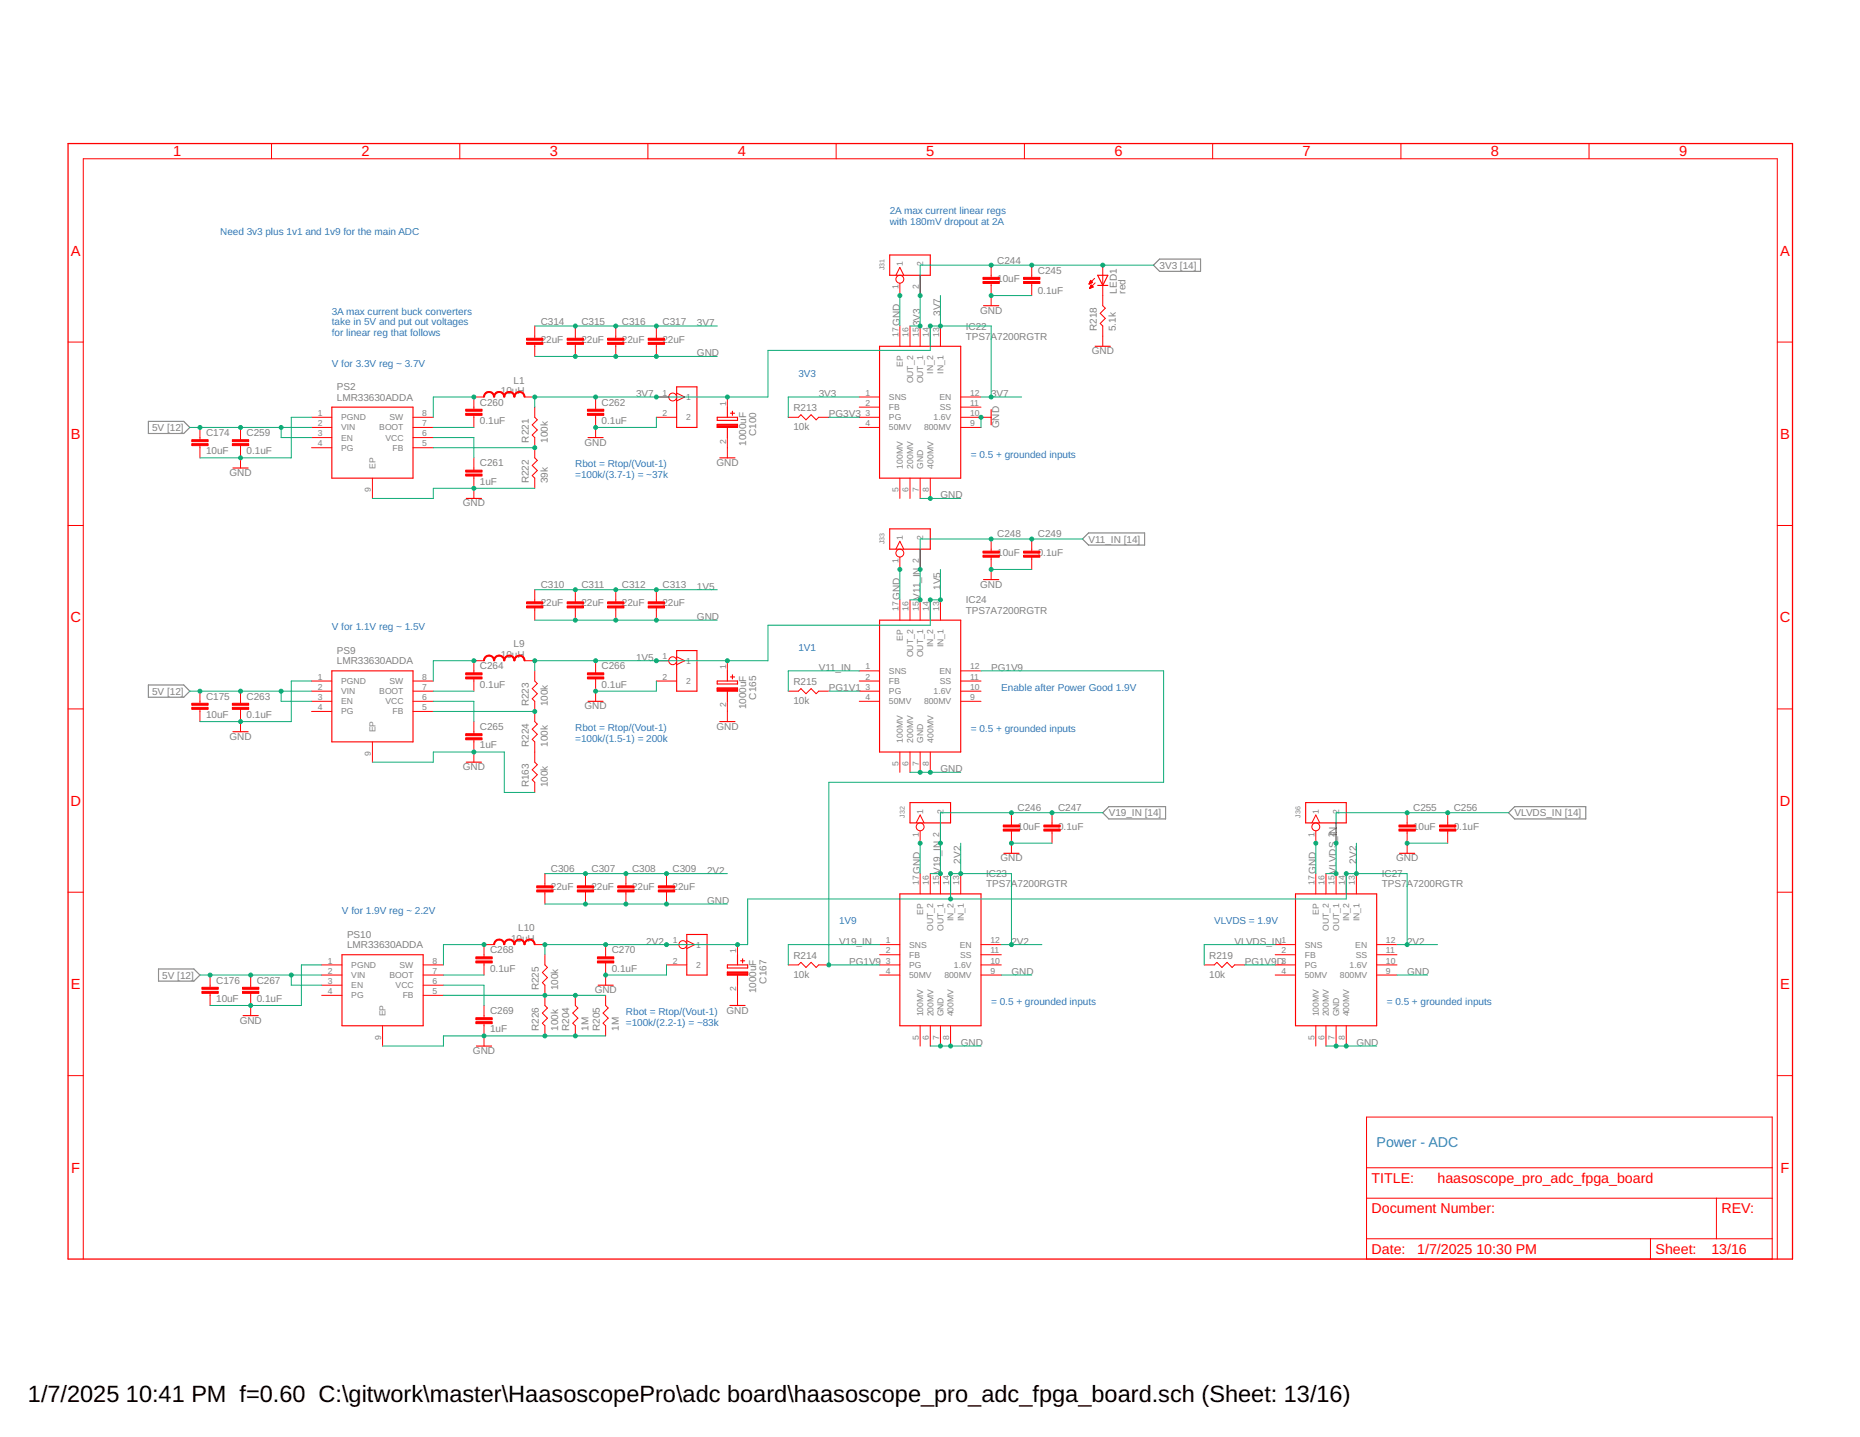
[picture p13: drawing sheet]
<svg xmlns="http://www.w3.org/2000/svg" width="279mm" height="216mm" viewBox="0 0 279 216" stroke-linecap="round" stroke-linejoin="round" font-family="sans-serif">
<defs><g id="words">
<g font-size="3.5">
<text x="4.2" y="210.7">1/7/2025</text>
<text x="18.9" y="210.7">10:41 PM f=0.60 C:\gitwork\master\HaasoscopePro\adc board\haasoscope_pro_adc_fpga_board.sch (Sheet: 13/16)</text>
</g>
<g font-size="2.2" fill="#f00">
<text x="26" y="23.5">1</text>
<text x="54.3" y="23.5">2</text>
<text x="82.6" y="23.5">3</text>
<text x="110.9" y="23.5">4</text>
<text x="139.1" y="23.5">5</text>
<text x="167.4" y="23.5">6</text>
<text x="195.7" y="23.5">7</text>
<text x="224" y="23.5">8</text>
<text x="252.2" y="23.5">9</text>
<text x="10.6" y="38.4">A</text>
<text x="267.4" y="38.4">A</text>
<text x="10.6" y="66">B</text>
<text x="267.4" y="66">B</text>
<text x="10.6" y="93.5">C</text>
<text x="267.3" y="93.5">C</text>
<text x="10.6" y="121.1">D</text>
<text x="267.3" y="121.1">D</text>
<text x="10.6" y="148.6">E</text>
<text x="267.4" y="148.6">E</text>
<text x="10.7" y="176.2">F</text>
<text x="267.4" y="176.2">F</text>
</g>
<text font-size="2.1" fill="#2c7bce" x="206.8" y="172.4">Power - ADC</text>
<g font-size="2.1" fill="#f00">
<text x="206" y="177.7">TITLE:</text>
<text x="215.9" y="177.7">haasoscope_pro_adc_fpga_board</text>
<text x="206" y="182.3">Document Number:</text>
<text x="258.6" y="182.3">REV:</text>
<text x="206" y="188.4">Date:</text>
<text x="212.9" y="188.4">1/7/2025</text>
<text x="221.8" y="188.4">10:30 PM</text>
<text x="248.7" y="188.4">Sheet:</text>
<text x="257.1" y="188.4">13/16</text>
</g>
<g font-size="1.5" fill="#2c7bce">
<text x="33.1" y="35.3">Need 3v3 plus 1v1 and 1v9 for the main ADC</text>
<text x="133.7" y="32.1">2A max current linear regs</text>
<text x="133.7" y="33.7">with 180mV dropout at 2A</text>
<text x="49.8" y="47.3">3A max current buck converters</text>
<text x="49.8" y="48.9">take in 5V and put out voltages</text>
<text x="49.8" y="50.5">for linear reg that follows</text>
<text x="49.8" y="55.1">V for 3.3V reg ~ 3.7V</text>
<text x="119.9" y="56.6">3V3</text>
<text x="86.4" y="70.2">Rbot = Rtop/(Vout-1)</text>
<text x="86.4" y="71.8">=100k/(3.7-1) = ~37k</text>
<text x="145.8" y="68.8">= 0.5 + grounded inputs</text>
<text x="49.8" y="94.7">V for 1.1V reg ~ 1.5V</text>
<text x="119.9" y="97.7">1V1</text>
<text x="150.4" y="103.8">Enable after Power Good 1.9V</text>
<text x="86.4" y="109.8">Rbot = Rtop/(Vout-1)</text>
<text x="86.4" y="111.5">=100k/(1.5-1) = 200k</text>
<text x="145.8" y="109.9">= 0.5 + grounded inputs</text>
<text x="51.4" y="137.4">V for 1.9V reg ~ 2.2V</text>
<text x="126" y="138.9">1V9</text>
<text x="182.4" y="138.9">VLVDS = 1.9V</text>
<text x="94" y="152.5">Rbot = Rtop/(Vout-1)</text>
<text x="94" y="154.1">=100k/(2.2-1) = ~83k</text>
<text x="148.9" y="151.1">= 0.5 + grounded inputs</text>
<text x="208.3" y="151.1">= 0.5 + grounded inputs</text>
</g>
<g font-size="1.5" fill="#808080">
<text x="149.8" y="39.6">C244</text>
<text x="155.9" y="41.1">C245</text>
<text x="174.2" y="40.4">3V3 [14]</text>
<text x="141.3" y="47.5" transform="rotate(-90 141.3 47.5)">3V7</text>
<text x="147.2" y="47.1">GND</text>
<text x="149.8" y="42.4">10uF</text>
<text x="155.9" y="44.2">0.1uF</text>
<text x="167.8" y="44.1" transform="rotate(-90 167.8 44.1)">LED1</text>
<text x="169.1" y="44.1" transform="rotate(-90 169.1 44.1)">red</text>
<text x="81.2" y="51.5">22uF</text>
<text x="81.2" y="48.8">C314</text>
<text x="87.3" y="51.5">22uF</text>
<text x="87.3" y="48.8">C315</text>
<text x="93.4" y="51.5">22uF</text>
<text x="93.4" y="48.8">C316</text>
<text x="99.5" y="51.5">22uF</text>
<text x="99.5" y="48.8">C317</text>
<text x="104.7" y="53.6">GND</text>
<text x="104.7" y="49">3V7</text>
<text x="135.2" y="49" transform="rotate(-90 135.2 49)">GND</text>
<text x="138.2" y="49" transform="rotate(-90 138.2 49)">3V3</text>
<text x="145.1" y="51">TPS7A7200RGTR</text>
<text x="145.1" y="49.5">IC22</text>
<text x="164" y="53.2">GND</text>
<text x="164.8" y="49.7" transform="rotate(-90 164.8 49.7)">R218</text>
<text x="167.6" y="49.7" transform="rotate(-90 167.6 49.7)">5.1k</text>
<text x="50.6" y="58.7">PS2</text>
<text x="75.2" y="59.2">10uH</text>
<text x="77.1" y="57.7">L1</text>
<text x="95.6" y="59.7">3V7</text>
<text x="123" y="59.7">3V3</text>
<text x="148.9" y="59.7">3V7</text>
<text x="22.9" y="64.7">5V [12]</text>
<text x="30.9" y="65.5">C174</text>
<text x="37" y="65.5">C259</text>
<text x="50.6" y="60.2">LMR33630ADDA</text>
<text x="72.1" y="63.7">0.1uF</text>
<text x="72.1" y="60.9">C260</text>
<text x="90.4" y="63.7">0.1uF</text>
<text x="90.4" y="60.9">C262</text>
<text x="113.6" y="65.5" transform="rotate(-90 113.6 65.5)">C100</text>
<text x="119.2" y="64.7">10k</text>
<text x="119.2" y="61.8">R213</text>
<text x="124.5" y="62.7">PG3V3</text>
<text x="150.1" y="64.3" transform="rotate(-90 150.1 64.3)">GND</text>
<text x="30.9" y="68.3">10uF</text>
<text x="34.5" y="71.5">GND</text>
<text x="37" y="68.3">0.1uF</text>
<text x="72.1" y="70.1">C261</text>
<text x="79.4" y="66.5" transform="rotate(-90 79.4 66.5)">R221</text>
<text x="82.3" y="66.5" transform="rotate(-90 82.3 66.5)">100k</text>
<text x="87.8" y="67">GND</text>
<text x="107.6" y="70">GND</text>
<text x="112.1" y="67" transform="rotate(-90 112.1 67)">1000uF</text>
<text x="69.5" y="76.1">GND</text>
<text x="72.1" y="72.8">1uF</text>
<text x="79.4" y="72.6" transform="rotate(-90 79.4 72.6)">R222</text>
<text x="82.3" y="72.6" transform="rotate(-90 82.3 72.6)">39k</text>
<text x="141.3" y="74.9">GND</text>
<text x="149.8" y="83.5">10uF</text>
<text x="149.8" y="80.8">C248</text>
<text x="155.9" y="83.5">0.1uF</text>
<text x="155.9" y="80.8">C249</text>
<text x="163.5" y="81.5">V11_IN [14]</text>
<text x="81.2" y="88.4">C310</text>
<text x="87.3" y="88.4">C311</text>
<text x="93.4" y="88.4">C312</text>
<text x="99.5" y="88.4">C313</text>
<text x="104.7" y="88.6">1V5</text>
<text x="141.3" y="88.6" transform="rotate(-90 141.3 88.6)">1V5</text>
<text x="147.2" y="88.3">GND</text>
<text x="81.2" y="91.1">22uF</text>
<text x="87.3" y="91.1">22uF</text>
<text x="93.4" y="91.1">22uF</text>
<text x="99.5" y="91.1">22uF</text>
<text x="104.7" y="93.2">GND</text>
<text x="135.2" y="90.1" transform="rotate(-90 135.2 90.1)">GND</text>
<text x="138.2" y="90.1" transform="rotate(-90 138.2 90.1)">V11_IN</text>
<text x="145.1" y="92.2">TPS7A7200RGTR</text>
<text x="145.1" y="90.7">IC24</text>
<text x="50.6" y="99.8">LMR33630ADDA</text>
<text x="50.6" y="98.3">PS9</text>
<text x="72.1" y="100.6">C264</text>
<text x="75.2" y="98.8">10uH</text>
<text x="77.1" y="97.3">L9</text>
<text x="90.4" y="100.6">C266</text>
<text x="95.6" y="99.3">1V5</text>
<text x="123" y="100.8">V11_IN</text>
<text x="148.9" y="100.8">PG1V9</text>
<text x="22.9" y="104.4">5V [12]</text>
<text x="30.9" y="107.9">10uF</text>
<text x="30.9" y="105.1">C175</text>
<text x="37" y="107.9">0.1uF</text>
<text x="37" y="105.1">C263</text>
<text x="72.1" y="103.3">0.1uF</text>
<text x="79.4" y="106.1" transform="rotate(-90 79.4 106.1)">R223</text>
<text x="82.3" y="106.1" transform="rotate(-90 82.3 106.1)">100k</text>
<text x="87.8" y="106.6">GND</text>
<text x="90.4" y="103.3">0.1uF</text>
<text x="112.1" y="106.6" transform="rotate(-90 112.1 106.6)">1000uF</text>
<text x="113.6" y="105.1" transform="rotate(-90 113.6 105.1)">C165</text>
<text x="119.2" y="105.8">10k</text>
<text x="119.2" y="102.9">R215</text>
<text x="124.5" y="103.8">PG1V1</text>
<text x="34.5" y="111.1">GND</text>
<text x="72.1" y="112.4">1uF</text>
<text x="72.1" y="109.7">C265</text>
<text x="79.4" y="112.2" transform="rotate(-90 79.4 112.2)">R224</text>
<text x="82.3" y="112.2" transform="rotate(-90 82.3 112.2)">100k</text>
<text x="107.6" y="109.6">GND</text>
<text x="69.5" y="115.7">GND</text>
<text x="79.4" y="118.3" transform="rotate(-90 79.4 118.3)">R163</text>
<text x="82.3" y="118.3" transform="rotate(-90 82.3 118.3)">100k</text>
<text x="141.3" y="116">GND</text>
<text x="152.8" y="124.6">10uF</text>
<text x="152.8" y="121.9">C246</text>
<text x="158.9" y="124.6">0.1uF</text>
<text x="158.9" y="121.9">C247</text>
<text x="166.6" y="122.7">V19_IN [14]</text>
<text x="212.3" y="124.6">10uF</text>
<text x="212.3" y="121.9">C255</text>
<text x="218.4" y="124.6">0.1uF</text>
<text x="218.4" y="121.9">C256</text>
<text x="227.5" y="122.7">VLVDS_IN [14]</text>
<text x="82.8" y="131">C306</text>
<text x="88.9" y="131">C307</text>
<text x="94.9" y="131">C308</text>
<text x="101" y="131">C309</text>
<text x="106.2" y="131.3">2V2</text>
<text x="138.2" y="131.3" transform="rotate(-90 138.2 131.3)">GND</text>
<text x="141.3" y="131.3" transform="rotate(-90 141.3 131.3)">V19_IN</text>
<text x="144.3" y="129.7" transform="rotate(-90 144.3 129.7)">2V2</text>
<text x="148.1" y="131.8">IC23</text>
<text x="150.3" y="129.4">GND</text>
<text x="197.6" y="131.3" transform="rotate(-90 197.6 131.3)">GND</text>
<text x="200.7" y="131.3" transform="rotate(-90 200.7 131.3)">VLVDS_IN</text>
<text x="203.7" y="129.7" transform="rotate(-90 203.7 129.7)">2V2</text>
<text x="207.6" y="131.8">IC27</text>
<text x="209.7" y="129.4">GND</text>
<text x="82.8" y="133.8">22uF</text>
<text x="88.9" y="133.8">22uF</text>
<text x="94.9" y="133.8">22uF</text>
<text x="101" y="133.8">22uF</text>
<text x="106.2" y="135.8">GND</text>
<text x="148.1" y="133.3">TPS7A7200RGTR</text>
<text x="207.6" y="133.3">TPS7A7200RGTR</text>
<text x="52.1" y="142.5">LMR33630ADDA</text>
<text x="52.1" y="140.9">PS10</text>
<text x="73.6" y="143.2">C268</text>
<text x="76.8" y="141.5">10uH</text>
<text x="77.8" y="139.9">L10</text>
<text x="91.9" y="143.2">C270</text>
<text x="97.1" y="141.9">2V2</text>
<text x="126" y="141.9">V19_IN</text>
<text x="151.9" y="141.9">2V2</text>
<text x="185.5" y="141.9">VLVDS_IN</text>
<text x="211.4" y="141.9">2V2</text>
<text x="24.4" y="147">5V [12]</text>
<text x="32.5" y="147.8">C176</text>
<text x="38.6" y="147.8">C267</text>
<text x="73.6" y="146">0.1uF</text>
<text x="80.9" y="148.8" transform="rotate(-90 80.9 148.8)">R225</text>
<text x="83.8" y="148.8" transform="rotate(-90 83.8 148.8)">100k</text>
<text x="89.3" y="149.2">GND</text>
<text x="91.9" y="146">0.1uF</text>
<text x="113.6" y="149.2" transform="rotate(-90 113.6 149.2)">1000uF</text>
<text x="115.1" y="147.8" transform="rotate(-90 115.1 147.8)">C167</text>
<text x="119.2" y="147">10k</text>
<text x="119.2" y="144.1">R214</text>
<text x="127.6" y="145">PG1V9</text>
<text x="151.9" y="146.5">GND</text>
<text x="181.6" y="147">10k</text>
<text x="181.6" y="144.1">R219</text>
<text x="187" y="145">PG1V9D</text>
<text x="211.4" y="146.5">GND</text>
<text x="32.5" y="150.5">10uF</text>
<text x="36" y="153.8">GND</text>
<text x="38.6" y="150.5">0.1uF</text>
<text x="73.6" y="155.1">1uF</text>
<text x="73.6" y="152.4">C269</text>
<text x="80.9" y="154.9" transform="rotate(-90 80.9 154.9)">R226</text>
<text x="83.8" y="154.9" transform="rotate(-90 83.8 154.9)">100k</text>
<text x="85.5" y="154.9" transform="rotate(-90 85.5 154.9)">R204</text>
<text x="88.4" y="154.9" transform="rotate(-90 88.4 154.9)">1M</text>
<text x="90.1" y="154.9" transform="rotate(-90 90.1 154.9)">R205</text>
<text x="93" y="154.9" transform="rotate(-90 93 154.9)">1M</text>
<text x="109.1" y="152.3">GND</text>
<text x="71" y="158.4">GND</text>
<text x="144.3" y="157.2">GND</text>
<text x="203.7" y="157.2">GND</text>
</g>
<g font-size="1.3" fill="#808080">
<text x="135.6" y="40" transform="rotate(-90 135.6 40)">1</text>
<text x="138.7" y="40" transform="rotate(-90 138.7 40)">2</text>
<text x="135" y="43.5" transform="rotate(-90 135 43.5)">1</text>
<text x="138" y="43.5" transform="rotate(-90 138 43.5)">2</text>
<text x="135" y="50.6" transform="rotate(-90 135 50.6)">17</text>
<text x="136.5" y="50.6" transform="rotate(-90 136.5 50.6)">16</text>
<text x="138" y="50.6" transform="rotate(-90 138 50.6)">15</text>
<text x="139.5" y="50.6" transform="rotate(-90 139.5 50.6)">14</text>
<text x="141.1" y="50.6" transform="rotate(-90 141.1 50.6)">13</text>
<text x="99.5" y="59.4">1</text>
<text x="130" y="59.4">1</text>
<text x="135.6" y="55.2" transform="rotate(-90 135.6 55.2)">EP</text>
<text x="137.2" y="57.6" transform="rotate(-90 137.2 57.6)">OUT_2</text>
<text x="138.7" y="57.6" transform="rotate(-90 138.7 57.6)">OUT_1</text>
<text x="140.2" y="56.1" transform="rotate(-90 140.2 56.1)">IN_2</text>
<text x="141.7" y="56.1" transform="rotate(-90 141.7 56.1)">IN_1</text>
<text x="145.7" y="59.4">12</text>
<text x="47.7" y="62.5">1</text>
<text x="47.7" y="64">2</text>
<text x="47.7" y="65.5">3</text>
<text x="51.2" y="63.2">PGND</text>
<text x="51.2" y="64.7">VIN</text>
<text x="57" y="64.7">BOOT</text>
<text x="58.5" y="63.2">SW</text>
<text x="63.4" y="62.5">8</text>
<text x="63.4" y="64">7</text>
<text x="63.4" y="65.5">6</text>
<text x="99.5" y="62.5">2</text>
<text x="103.1" y="60.1">1</text>
<text x="103.1" y="63.2">2</text>
<text x="109.1" y="61" transform="rotate(-90 109.1 61)">1</text>
<text x="130" y="61">2</text>
<text x="130" y="62.5">3</text>
<text x="130" y="64">4</text>
<text x="133.5" y="60.1">SNS</text>
<text x="133.5" y="61.6">FB</text>
<text x="133.5" y="63.2">PG</text>
<text x="133.5" y="64.7">50MV</text>
<text x="138.8" y="64.7">800MV</text>
<text x="140.2" y="63.2">1.6V</text>
<text x="141.1" y="60.1">EN</text>
<text x="141.2" y="61.6">SS</text>
<text x="145.7" y="61">11</text>
<text x="145.7" y="62.5">10</text>
<text x="145.7" y="64">9</text>
<text x="47.7" y="67.1">4</text>
<text x="51.2" y="66.2">EN</text>
<text x="51.2" y="67.7">PG</text>
<text x="56.4" y="70.4" transform="rotate(-90 56.4 70.4)">EP</text>
<text x="57.9" y="66.2">VCC</text>
<text x="59" y="67.7">FB</text>
<text x="63.4" y="67.1">5</text>
<text x="109.1" y="66.7" transform="rotate(-90 109.1 66.7)">2</text>
<text x="135.6" y="70.4" transform="rotate(-90 135.6 70.4)">100MV</text>
<text x="137.2" y="70.4" transform="rotate(-90 137.2 70.4)">200MV</text>
<text x="138.7" y="70.4" transform="rotate(-90 138.7 70.4)">GND</text>
<text x="140.2" y="70.4" transform="rotate(-90 140.2 70.4)">400MV</text>
<text x="55.7" y="74" transform="rotate(-90 55.7 74)">9</text>
<text x="135" y="74" transform="rotate(-90 135 74)">5</text>
<text x="136.5" y="74" transform="rotate(-90 136.5 74)">6</text>
<text x="138" y="74" transform="rotate(-90 138 74)">7</text>
<text x="139.5" y="74" transform="rotate(-90 139.5 74)">8</text>
<text x="135.6" y="81.1" transform="rotate(-90 135.6 81.1)">1</text>
<text x="138.7" y="81.1" transform="rotate(-90 138.7 81.1)">2</text>
<text x="135" y="84.6" transform="rotate(-90 135 84.6)">1</text>
<text x="138" y="84.6" transform="rotate(-90 138 84.6)">2</text>
<text x="135" y="91.8" transform="rotate(-90 135 91.8)">17</text>
<text x="136.5" y="91.8" transform="rotate(-90 136.5 91.8)">16</text>
<text x="138" y="91.8" transform="rotate(-90 138 91.8)">15</text>
<text x="139.5" y="91.8" transform="rotate(-90 139.5 91.8)">14</text>
<text x="141.1" y="91.8" transform="rotate(-90 141.1 91.8)">13</text>
<text x="99.5" y="99.1">1</text>
<text x="103.1" y="99.7">1</text>
<text x="109.1" y="100.6" transform="rotate(-90 109.1 100.6)">1</text>
<text x="130" y="100.6">1</text>
<text x="133.5" y="101.2">SNS</text>
<text x="135.6" y="96.3" transform="rotate(-90 135.6 96.3)">EP</text>
<text x="137.2" y="98.7" transform="rotate(-90 137.2 98.7)">OUT_2</text>
<text x="138.7" y="98.7" transform="rotate(-90 138.7 98.7)">OUT_1</text>
<text x="140.2" y="97.3" transform="rotate(-90 140.2 97.3)">IN_2</text>
<text x="141.1" y="101.2">EN</text>
<text x="141.7" y="97.3" transform="rotate(-90 141.7 97.3)">IN_1</text>
<text x="145.7" y="100.6">12</text>
<text x="47.7" y="102.1">1</text>
<text x="47.7" y="103.6">2</text>
<text x="47.7" y="105.1">3</text>
<text x="47.7" y="106.7">4</text>
<text x="51.2" y="102.8">PGND</text>
<text x="51.2" y="104.3">VIN</text>
<text x="51.2" y="105.8">EN</text>
<text x="51.2" y="107.3">PG</text>
<text x="57" y="104.3">BOOT</text>
<text x="57.9" y="105.8">VCC</text>
<text x="58.5" y="102.8">SW</text>
<text x="59" y="107.3">FB</text>
<text x="63.4" y="102.1">8</text>
<text x="63.4" y="103.6">7</text>
<text x="63.4" y="105.1">6</text>
<text x="63.4" y="106.7">5</text>
<text x="99.5" y="102.1">2</text>
<text x="103.1" y="102.8">2</text>
<text x="109.1" y="106.3" transform="rotate(-90 109.1 106.3)">2</text>
<text x="130" y="102.1">2</text>
<text x="130" y="103.6">3</text>
<text x="130" y="105.1">4</text>
<text x="133.5" y="102.8">FB</text>
<text x="133.5" y="104.3">PG</text>
<text x="133.5" y="105.8">50MV</text>
<text x="138.8" y="105.8">800MV</text>
<text x="140.2" y="104.3">1.6V</text>
<text x="141.2" y="102.8">SS</text>
<text x="145.7" y="102.1">11</text>
<text x="145.7" y="103.6">10</text>
<text x="145.7" y="105.1">9</text>
<text x="55.7" y="113.6" transform="rotate(-90 55.7 113.6)">9</text>
<text x="56.4" y="110.1" transform="rotate(-90 56.4 110.1)">EP</text>
<text x="135.6" y="111.6" transform="rotate(-90 135.6 111.6)">100MV</text>
<text x="137.2" y="111.6" transform="rotate(-90 137.2 111.6)">200MV</text>
<text x="138.7" y="111.6" transform="rotate(-90 138.7 111.6)">GND</text>
<text x="140.2" y="111.6" transform="rotate(-90 140.2 111.6)">400MV</text>
<text x="135" y="115.1" transform="rotate(-90 135 115.1)">5</text>
<text x="136.5" y="115.1" transform="rotate(-90 136.5 115.1)">6</text>
<text x="138" y="115.1" transform="rotate(-90 138 115.1)">7</text>
<text x="139.5" y="115.1" transform="rotate(-90 139.5 115.1)">8</text>
<text x="138" y="125.8" transform="rotate(-90 138 125.8)">1</text>
<text x="138.7" y="122.2" transform="rotate(-90 138.7 122.2)">1</text>
<text x="141.1" y="125.8" transform="rotate(-90 141.1 125.8)">2</text>
<text x="141.7" y="122.2" transform="rotate(-90 141.7 122.2)">2</text>
<text x="197.4" y="125.8" transform="rotate(-90 197.4 125.8)">1</text>
<text x="198.1" y="122.2" transform="rotate(-90 198.1 122.2)">1</text>
<text x="200.5" y="125.8" transform="rotate(-90 200.5 125.8)">2</text>
<text x="201.2" y="122.2" transform="rotate(-90 201.2 122.2)">2</text>
<text x="138" y="132.9" transform="rotate(-90 138 132.9)">17</text>
<text x="138.7" y="137.4" transform="rotate(-90 138.7 137.4)">EP</text>
<text x="139.5" y="132.9" transform="rotate(-90 139.5 132.9)">16</text>
<text x="141.1" y="132.9" transform="rotate(-90 141.1 132.9)">15</text>
<text x="142.6" y="132.9" transform="rotate(-90 142.6 132.9)">14</text>
<text x="144.1" y="132.9" transform="rotate(-90 144.1 132.9)">13</text>
<text x="197.4" y="132.9" transform="rotate(-90 197.4 132.9)">17</text>
<text x="198.1" y="137.4" transform="rotate(-90 198.1 137.4)">EP</text>
<text x="199" y="132.9" transform="rotate(-90 199 132.9)">16</text>
<text x="200.5" y="132.9" transform="rotate(-90 200.5 132.9)">15</text>
<text x="202" y="132.9" transform="rotate(-90 202 132.9)">14</text>
<text x="203.5" y="132.9" transform="rotate(-90 203.5 132.9)">13</text>
<text x="101.1" y="141.7">1</text>
<text x="104.6" y="142.4">1</text>
<text x="110.6" y="143.2" transform="rotate(-90 110.6 143.2)">1</text>
<text x="133.1" y="141.7">1</text>
<text x="133.1" y="143.2">2</text>
<text x="136.6" y="142.4">SNS</text>
<text x="136.6" y="143.9">FB</text>
<text x="140.2" y="139.9" transform="rotate(-90 140.2 139.9)">OUT_2</text>
<text x="141.7" y="139.9" transform="rotate(-90 141.7 139.9)">OUT_1</text>
<text x="143.2" y="138.4" transform="rotate(-90 143.2 138.4)">IN_2</text>
<text x="144.2" y="142.4">EN</text>
<text x="144.2" y="143.9">SS</text>
<text x="144.8" y="138.4" transform="rotate(-90 144.8 138.4)">IN_1</text>
<text x="148.8" y="141.7">12</text>
<text x="148.8" y="143.2">11</text>
<text x="192.5" y="141.7">1</text>
<text x="192.5" y="143.2">2</text>
<text x="196" y="142.4">SNS</text>
<text x="196" y="143.9">FB</text>
<text x="199.6" y="139.9" transform="rotate(-90 199.6 139.9)">OUT_2</text>
<text x="201.1" y="139.9" transform="rotate(-90 201.1 139.9)">OUT_1</text>
<text x="202.7" y="138.4" transform="rotate(-90 202.7 138.4)">IN_2</text>
<text x="203.6" y="142.4">EN</text>
<text x="203.7" y="143.9">SS</text>
<text x="204.2" y="138.4" transform="rotate(-90 204.2 138.4)">IN_1</text>
<text x="208.2" y="141.7">12</text>
<text x="208.2" y="143.2">11</text>
<text x="49.2" y="144.8">1</text>
<text x="49.2" y="146.3">2</text>
<text x="49.2" y="147.8">3</text>
<text x="49.2" y="149.3">4</text>
<text x="52.8" y="145.4">PGND</text>
<text x="52.8" y="147">VIN</text>
<text x="52.8" y="148.5">EN</text>
<text x="58.5" y="147">BOOT</text>
<text x="59.4" y="148.5">VCC</text>
<text x="60" y="145.4">SW</text>
<text x="60.5" y="150">FB</text>
<text x="65" y="144.8">8</text>
<text x="65" y="146.3">7</text>
<text x="65" y="147.8">6</text>
<text x="65" y="149.3">5</text>
<text x="101.1" y="144.8">2</text>
<text x="104.6" y="145.4">2</text>
<text x="110.6" y="149" transform="rotate(-90 110.6 149)">2</text>
<text x="133.1" y="144.8">3</text>
<text x="133.1" y="146.3">4</text>
<text x="136.6" y="145.4">PG</text>
<text x="136.6" y="147">50MV</text>
<text x="141.9" y="147">800MV</text>
<text x="143.3" y="145.4">1.6V</text>
<text x="148.8" y="144.8">10</text>
<text x="148.8" y="146.3">9</text>
<text x="192.5" y="144.8">3</text>
<text x="192.5" y="146.3">4</text>
<text x="196" y="145.4">PG</text>
<text x="196" y="147">50MV</text>
<text x="201.3" y="147">800MV</text>
<text x="202.7" y="145.4">1.6V</text>
<text x="208.2" y="144.8">10</text>
<text x="208.2" y="146.3">9</text>
<text x="52.8" y="150">PG</text>
<text x="57.9" y="152.7" transform="rotate(-90 57.9 152.7)">EP</text>
<text x="138.7" y="152.7" transform="rotate(-90 138.7 152.7)">100MV</text>
<text x="140.2" y="152.7" transform="rotate(-90 140.2 152.7)">200MV</text>
<text x="141.7" y="152.7" transform="rotate(-90 141.7 152.7)">GND</text>
<text x="143.2" y="152.7" transform="rotate(-90 143.2 152.7)">400MV</text>
<text x="198.1" y="152.7" transform="rotate(-90 198.1 152.7)">100MV</text>
<text x="199.6" y="152.7" transform="rotate(-90 199.6 152.7)">200MV</text>
<text x="201.2" y="152.7" transform="rotate(-90 201.2 152.7)">GND</text>
<text x="202.7" y="152.7" transform="rotate(-90 202.7 152.7)">400MV</text>
<text x="57.2" y="156.2" transform="rotate(-90 57.2 156.2)">9</text>
<text x="138" y="156.2" transform="rotate(-90 138 156.2)">5</text>
<text x="139.5" y="156.2" transform="rotate(-90 139.5 156.2)">6</text>
<text x="141.1" y="156.2" transform="rotate(-90 141.1 156.2)">7</text>
<text x="142.6" y="156.2" transform="rotate(-90 142.6 156.2)">8</text>
<text x="197.4" y="156.2" transform="rotate(-90 197.4 156.2)">5</text>
<text x="199" y="156.2" transform="rotate(-90 199 156.2)">6</text>
<text x="200.5" y="156.2" transform="rotate(-90 200.5 156.2)">7</text>
<text x="202" y="156.2" transform="rotate(-90 202 156.2)">8</text>
</g>
<g font-size="1.1" fill="#808080">
<text x="132.9" y="40.6" transform="rotate(-90 132.9 40.6)">J31</text>
<text x="132.9" y="81.7" transform="rotate(-90 132.9 81.7)">J33</text>
<text x="135.9" y="122.9" transform="rotate(-90 135.9 122.9)">J32</text>
<text x="195.4" y="122.9" transform="rotate(-90 195.4 122.9)">J36</text>
</g>
</g></defs>
<path d="M173.3 39.8l.9-.9h6.1v1.9h-6.1zM22.3 63.3h5.3l.9 .9-.9 .9h-5.3zM162.6 81l.9-.9h8.4v1.8h-8.4zM22.3 102.9h5.3l.9 .9-.9 1h-5.3zM166.6 121.2h8.5v1.8h-8.5l-.9-.9zM226.6 122.1l.9-.9h10.7v1.8h-10.7zM23.8 145.6h5.3l.9 .9-.9 .9h-5.3z" fill="none" stroke="#808080" stroke-width=".17"/>
<g fill="none" stroke="#f00" stroke-width=".17">
<path d="M133.6 38.3h6.1v3.1h-6.1zM101.6 58.1h3.1v6.1h-3.1zM132.1 52h12.2v19.8h-12.2zM147.7 45.9h2.3M164.5 52h2.3M164.9 41.4h1.5l-.7 1.5zM164.9 42.9h1.5M35 70.3h2.3M49.8 61.2h12.2v10.6h-12.2zM70 74.9h2.3M88.3 65.7h2.3M107.7 63.8h3.1v.4h-3.1z"/>
<path d="M107.7 62.7h3.1v.5h-3.1zM107.7 64.1h3.1M107.7 64h3.1M107.7 63.8h3.1M108.1 68.8h2.3M109.3 61.2v1.5M109.3 64.2v1.5M109.7 62.1h.6M110 61.8v.6M133.6 79.5h6.1v3h-6.1zM148.9 61.6v2.2M101.6 97.7h3.1v6.1h-3.1z"/>
<path d="M132.1 93.2h12.2v19.8h-12.2zM147.7 87.1h2.3M35 109.9h2.3M49.8 100.8h12.2v10.7h-12.2zM70 114.5h2.3M88.3 105.4h2.3M107.7 103.4h3.1v.4h-3.1zM107.7 102.3h3.1v.5h-3.1zM107.7 103.8h3.1M107.7 103.6h3.1M107.7 103.5h3.1M108.1 108.4h2.3"/>
<path d="M109.3 100.8v1.5M109.3 103.8v1.6M109.7 101.7h.6M110 101.4v.6M135.2 134.3h12.2v19.8h-12.2zM136.7 120.6h6.1v3h-6.1zM150.8 128.2h2.3M194.6 134.3h12.2v19.8h-12.2zM196.1 120.6h6.1v3h-6.1zM210.2 128.2h2.3M36.5 152.6h2.3M51.4 143.4h12.2v10.7h-12.2z"/>
<path d="M71.6 157.2h2.3M89.9 148h2.2M103.2 140.4h3v6.1h-3zM109.3 146h3v.5h-3zM109.3 145h3v.4h-3zM109.3 146.5h3M109.3 146.3h3M109.3 146.2h3M109.3 146.1h3M109.6 151.1h2.3M110.8 143.4v1.6M110.8 146.5v1.5"/>
<path d="M111.3 144.4h.6M111.5 144.1v.6"/>
</g>
<g fill="none" stroke="#f00" stroke-width=".15">
<path d="M40.8 21.6v2.3M69.1 21.6v2.3M97.3 21.6v2.3M125.6 21.6v2.3M148.9 39.8v1.9M153.9 21.6v2.3M155 39.8v1.9M165.7 39.8v6.1l.3 .4-.7 .8 .7 .7-.7 .8 .4 .4v3M182.2 21.6v2.3M210.4 21.6v2.3M238.7 21.6v2.3M10.2 51.4h2.3"/>
<path d="M72.7 59.6h-1.5v1.9M78.8 59.6h1.5M80.3 49v1.8M80.3 51.7v1.9M86.4 49v1.8M86.4 51.7v1.9M89.5 59.6v1.9M92.5 49v1.8M92.5 51.7v1.9M98.6 59.6h1.9M98.6 49v1.8M98.6 51.7v1.9"/>
<path d="M101.6 59.1l1.2 .5-1.2 .6M109.3 59.6v1.6M129.1 59.6h3M134.6 41.4l.6-1.2 .6 1.2M135.2 42.5v1.9M135.2 49v3M136.7 49v3M138.2 41.4v3M138.2 49v3M139.7 49v3M141.3 49v3M144.3 59.6h3.1"/>
<path d="M148.9 42.6v3.3M155 42.6v1.8M163.6 42.7h.1M163.6 42.6h.1M163.6 42.5h.3M163.7 42.5h.3M163.7 43.3h.1M163.7 42.4h.4M163.7 43.3h.2M163.7 43.2h.3M163.7 42.3h.3M163.8 42.2h.1"/>
<path d="M163.8 43.1h.4M163.8 43h.3M163.8 42.9h.2M163.9 42.9h.1M163.9 42.8l.3 .3-.5 .2zM163.9 42.8h.1M164.1 42.4l-.3-.3-.2 .6M164.1 42.4l-.5 .3M164.4 41.8l-.8 .9M164.5 42.5l-.8 .8M267 51.4h2.3M10.2 79h2.3"/>
<path d="M30 64.2v1.8M30 67v1.8M36.1 64.2v1.8M36.1 67v3.3M46.8 62.7h3M46.8 64.2h3M46.8 65.7h3M46.8 67.3h3M55.9 71.8v3.1M62 62.7h3.1M62 64.2h3.1M62 65.7h3.1"/>
<path d="M62 67.3h3.1M71.2 62.4v1.8M71.2 68.8v1.8M71.2 71.5v3.4M80.3 61.2v1.5l.4 .4-.8 .7 .8 .8-.8 .8 .4 .3v3.1l.4 .4-.8 .7 .8 .8-.8 .8 .4 .3v1.6M89.5 62.4v3.3M98.6 62.7h3M109.3 65.7v3.1M118.4 62.7h1.5l.4-.4 .8 .8 .7-.8 .8 .8 .4-.4h1.5M129.1 61.2h3M129.1 62.7h3M129.1 64.2h3"/>
<path d="M135.2 71.8v3.1M136.7 71.8v3.1M138.2 71.8v3.1M139.7 71.8v3.1M144.3 61.2h3.1M144.3 62.7h4.6M144.3 64.2h3.1M267 79h2.3M72.7 99.3h-1.5v1.8M78.8 99.3h1.5M80.3 88.6v1.8M80.3 91.3v1.9"/>
<path d="M86.4 88.6v1.8M86.4 91.3v1.9M89.5 99.3v1.8M92.5 88.6v1.8M92.5 91.3v1.9M98.6 99.3h1.9M98.6 88.6v1.8M98.6 91.3v1.9M101.6 98.7l1.2 .6-1.2 .6M109.3 99.3v1.5M134.6 82.5l.6-1.2 .6 1.2M135.2 83.7v1.9"/>
<path d="M135.2 90.1v3.1M136.7 90.1v3.1M138.2 82.5v3.1M138.2 90.1v3.1M139.7 90.1v3.1M141.3 90.1v3.1M148.9 81v1.8M148.9 83.7v3.4M155 81v1.8M155 83.7v1.9M10.2 106.5h2.3M30 103.8v1.9"/>
<path d="M30 106.6v1.8M36.1 103.8v1.9M36.1 106.6v3.3M46.8 102.3h3M46.8 103.8h3M46.8 105.4h3M46.8 106.9h3M55.9 111.5v3M62 102.3h3.1M62 103.8h3.1M62 105.4h3.1M62 106.9h3.1"/>
<path d="M71.2 102v1.8M71.2 108.4v1.8M71.2 111.1v3.4M80.3 100.8v1.5l.4 .4-.8 .8 .8 .7-.8 .8 .4 .4v3l.4 .4-.8 .8 .8 .7-.8 .8 .4 .4v3l.4 .4-.8 .8 .8 .7-.8 .8 .4 .3v1.6M89.5 102v3.4M98.6 102.3h3M109.3 105.4v3M118.4 103.8h1.5l.4-.3 .8 .7 .7-.7 .8 .7 .4-.4h1.5M129.1 100.8h3M129.1 102.3h3M129.1 103.8h3M129.1 105.4h3"/>
<path d="M135.2 113v3M136.7 113v3M138.2 113v3M139.7 113v3M144.3 100.8h3.1M144.3 102.3h3.1M144.3 103.8h3.1M144.3 105.4h3.1M267 106.5h2.3M10.2 134h2.3M81.9 131.3v1.8M81.9 134v1.8"/>
<path d="M87.9 131.3v1.8M87.9 134v1.8M94 131.3v1.8M94 134v1.8M100.1 131.3v1.8M100.1 134v1.8M137.6 123.6l.6-1.2 .6 1.2M138.2 124.8v1.9M138.2 131.3v3M139.7 131.3v3M141.3 123.6v3.1M141.3 131.3v3"/>
<path d="M142.8 131.3v3M144.3 131.3v3M151.9 122.1v1.9M151.9 124.9v3.3M158 122.1v1.9M158 124.9v1.8M197.1 123.6l.6-1.2 .5 1.2M197.7 124.8v1.9M197.7 131.3v3M199.2 131.3v3M200.7 123.6v3.1M200.7 131.3v3"/>
<path d="M202.2 131.3v3M203.8 131.3v3M211.4 122.1v1.9M211.4 124.9v3.3M217.5 122.1v1.9M217.5 124.9v1.8M267 134h2.3M31.6 146.5v1.8M31.6 149.2v1.9M37.7 146.5v1.8M37.7 149.2v3.4M48.3 145h3.1"/>
<path d="M48.3 146.5h3.1M48.3 148h3.1M48.3 149.5h3.1M57.5 154.1v3.1M63.6 145h3M63.6 146.5h3M63.6 148h3M63.6 149.5h3M72.7 144.7v1.8M72.7 151.1v1.8M72.7 153.8v3.4M74.2 141.9h-1.5v1.9"/>
<path d="M80.3 141.9h1.6M81.9 143.4v1.6l.3 .4-.7 .7 .7 .8-.7 .7 .4 .4v3.1l.3 .3-.7 .8 .7 .8-.7 .7 .4 .4v1.5M86.4 149.5v1.6l.4 .3-.8 .8 .8 .8-.8 .7 .4 .4v1.5M91 141.9v1.9M91 144.7v3.3M91 149.5v1.6l.4 .3-.8 .8 .8 .8-.8 .7 .4 .4v1.5M100.1 141.9h1.9M100.1 145h3.1M103.2 141.3l1.2 .6-1.2 .6M110.8 141.9v1.5M110.8 148v3.1M118.4 145h1.5l.4-.4 .8 .8 .7-.8 .8 .8 .4-.4h1.5"/>
<path d="M132.1 141.9h3.1M132.1 143.4h3.1M132.1 145h3.1M132.1 146.5h3.1M138.2 154.1v3.1M139.7 154.1v3.1M141.3 154.1v3.1M142.8 154.1v3.1M147.4 141.9h3M147.4 143.4h3M147.4 145h3M147.4 146.5h3"/>
<path d="M180.9 145h1.5l.4-.4 .8 .8 .7-.8 .8 .8 .4-.4h1.5M191.6 141.9h3M191.6 143.4h3M191.6 145h3M191.6 146.5h3M197.7 154.1v3.1M199.2 154.1v3.1M200.7 154.1v3.1M202.2 154.1v3.1M206.8 141.9h3M206.8 143.4h3M206.8 145h3"/>
<path d="M206.8 146.5h3M10.2 161.6h2.3M205.3 167.8h60.9v21.4h-60.9zM205.3 175.5h60.9M267 161.6h2.3M12.5 189.2v-165.3h254.5v165.3M205.3 180h60.9M205.3 186.1h60.9M247.9 186.1v3.1M257.8 180v6.1"/>
<circle cx="101" cy="59.6" r=".59"/>
<circle cx="135.2" cy="42" r=".59"/>
<circle cx="101" cy="99.3" r=".59"/>
<circle cx="135.2" cy="83.1" r=".59"/>
<circle cx="138.2" cy="124.2" r=".59"/>
<circle cx="197.7" cy="124.2" r=".59"/>
<circle cx="102.6" cy="141.9" r=".59"/>
</g>
<g fill="#f00" stroke="#f00" stroke-width=".15">
<path d="M147.7 42.3h2.4v.3h-2.4z"/>
<path d="M147.7 41.7h2.4v.3h-2.4z"/>
<path d="M153.8 42.3h2.4v.3h-2.4z"/>
<path d="M153.8 41.7h2.4v.3h-2.4z"/>
<path d="M150.7 124.6h2.5v.3h-2.5z"/>
<path d="M150.7 124h2.5v.2h-2.5z"/>
<path d="M156.8 124.6h2.5v.3h-2.5z"/>
<path d="M156.8 124h2.5v.2h-2.5z"/>
<path d="M147.7 83.4h2.4v.3h-2.4z"/>
<path d="M147.7 82.8h2.4v.3h-2.4z"/>
<path d="M153.8 83.4h2.4v.3h-2.4z"/>
<path d="M153.8 82.8h2.4v.3h-2.4z"/>
<path d="M210.1 124.6h2.5v.3h-2.5z"/>
<path d="M210.1 124h2.5v.2h-2.5z"/>
<path d="M216.2 124.6h2.5v.3h-2.5z"/>
<path d="M216.2 124h2.5v.2h-2.5z"/>
<path d="M34.9 66.7h2.5v.3h-2.5z"/>
<path d="M34.9 66.1h2.5v.3h-2.5z"/>
<path d="M70 62.1h2.4v.3h-2.4z"/>
<path d="M70 61.5h2.4v.3h-2.4z"/>
<path d="M70 71.2h2.4v.3h-2.4z"/>
<path d="M70 70.6h2.4v.3h-2.4z"/>
<path d="M88.2 62.1h2.5v.3h-2.5z"/>
<path d="M88.2 61.5h2.5v.3h-2.5z"/>
<path d="M34.9 106.3h2.5v.3h-2.5z"/>
<path d="M34.9 105.7h2.5v.3h-2.5z"/>
<path d="M70 101.7h2.4v.3h-2.4z"/>
<path d="M70 101.1h2.4v.3h-2.4z"/>
<path d="M70 110.8h2.4v.3h-2.4z"/>
<path d="M70 110.2h2.4v.3h-2.4z"/>
<path d="M88.2 101.7h2.5v.3h-2.5z"/>
<path d="M88.2 101.1h2.5v.3h-2.5z"/>
<path d="M36.4 148.9h2.5v.3h-2.5z"/>
<path d="M36.4 148.3h2.5v.3h-2.5z"/>
<path d="M71.5 144.4h2.4v.3h-2.4z"/>
<path d="M71.5 143.8h2.4v.3h-2.4z"/>
<path d="M71.5 153.5h2.4v.3h-2.4z"/>
<path d="M71.5 152.9h2.4v.3h-2.4z"/>
<path d="M89.7 144.4h2.5v.3h-2.5z"/>
<path d="M89.7 143.8h2.5v.3h-2.5z"/>
<path d="M80.6 133.7h2.5v.3h-2.5z"/>
<path d="M80.6 133.1h2.5v.3h-2.5z"/>
<path d="M86.7 133.7h2.5v.3h-2.5z"/>
<path d="M86.7 133.1h2.5v.3h-2.5z"/>
<path d="M92.8 133.7h2.4v.3h-2.4z"/>
<path d="M92.8 133.1h2.4v.3h-2.4z"/>
<path d="M98.9 133.7h2.4v.3h-2.4z"/>
<path d="M98.9 133.1h2.4v.3h-2.4z"/>
<path d="M79.1 91h2.5v.3h-2.5z"/>
<path d="M79.1 90.4h2.5v.3h-2.5z"/>
<path d="M85.2 91h2.5v.3h-2.5z"/>
<path d="M85.2 90.4h2.5v.3h-2.5z"/>
<path d="M91.3 91h2.4v.3h-2.4z"/>
<path d="M91.3 90.4h2.4v.3h-2.4z"/>
<path d="M97.4 91h2.4v.3h-2.4z"/>
<path d="M97.4 90.4h2.4v.3h-2.4z"/>
<path d="M79.1 51.4h2.5v.3h-2.5z"/>
<path d="M79.1 50.8h2.5v.3h-2.5z"/>
<path d="M85.2 51.4h2.5v.3h-2.5z"/>
<path d="M85.2 50.8h2.5v.3h-2.5z"/>
<path d="M91.3 51.4h2.4v.3h-2.4z"/>
<path d="M91.3 50.8h2.4v.3h-2.4z"/>
<path d="M97.4 51.4h2.4v.3h-2.4z"/>
<path d="M97.4 50.8h2.4v.3h-2.4z"/>
<path d="M28.8 66.7h2.5v.3h-2.5z"/>
<path d="M28.8 66.1h2.5v.3h-2.5z"/>
<path d="M28.8 106.3h2.5v.3h-2.5z"/>
<path d="M28.8 105.7h2.5v.3h-2.5z"/>
<path d="M30.3 148.9h2.5v.3h-2.5z"/>
<path d="M30.3 148.3h2.5v.3h-2.5z"/>
</g>
<g fill="#f00" stroke="#f00" stroke-width=".15">
<path d="M72.9 59l.4-.2h.2v.2a.7 .7 0 0 0-.7 .6h-.2v-.1z" fill-rule="evenodd"/>
<path d="M73.5 58.8h.1a.83 .83 0 0 1 .7 .8h-.2a.67 .67 0 0 0-.6-.6z" fill-rule="evenodd"/>
<path d="M74.5 59l.4-.2h.1v.2a.7 .7 0 0 0-.7 .6h-.2v-.1z" fill-rule="evenodd"/>
<path d="M75 58.8h.1a.83 .83 0 0 1 .7 .8h-.1a.67 .67 0 0 0-.7-.6z" fill-rule="evenodd"/>
<path d="M76 59l.4-.2h.1v.2a.7 .7 0 0 0-.7 .6h-.1v-.1z" fill-rule="evenodd"/>
<path d="M76.5 58.8h.1a.83 .83 0 0 1 .7 .8h-.1a.67 .67 0 0 0-.7-.6z" fill-rule="evenodd"/>
<path d="M77.5 59l.4-.2h.1v.2a.7 .7 0 0 0-.7 .6h-.1v-.1z" fill-rule="evenodd"/>
<path d="M78 58.8h.1a.83 .83 0 0 1 .8 .8h-.2a.67 .67 0 0 0-.7-.6z" fill-rule="evenodd"/>
<path d="M72.8 98.7l.5-.3h.2v.2a.7 .7 0 0 0-.7 .7h-.2v-.2z" fill-rule="evenodd"/>
<path d="M73.5 98.4l.3 .1 .3 .2 .2 .4v.2h-.2a.7 .7 0 0 0-.6-.7z" fill-rule="evenodd"/>
<path d="M74.3 98.7l.6-.3h.1v.2a.7 .7 0 0 0-.7 .7h-.2v-.2z" fill-rule="evenodd"/>
<path d="M75 98.4l.3 .1 .3 .2 .2 .4v.2h-.1a.7 .7 0 0 0-.7-.7z" fill-rule="evenodd"/>
<path d="M75.8 98.7l.6-.3h.1v.2a.7 .7 0 0 0-.7 .7h-.1v-.2z" fill-rule="evenodd"/>
<path d="M76.5 98.4l.3 .1 .4 .2 .1 .4v.2h-.1a.7 .7 0 0 0-.7-.7z" fill-rule="evenodd"/>
<path d="M77.4 98.7l.5-.3h.1v.2a.7 .7 0 0 0-.7 .7h-.1v-.2z" fill-rule="evenodd"/>
<path d="M78 98.4l.4 .1 .3 .2 .2 .4v.2h-.2a.7 .7 0 0 0-.7-.7z" fill-rule="evenodd"/>
<path d="M74.3 141.4l.4-.3h.3v.1a.7 .7 0 0 0-.7 .7h-.2v-.1z" fill-rule="evenodd"/>
<path d="M75 141.1h.3l.3 .3 .2 .4v.1h-.1a.67 .67 0 0 0-.7-.7z" fill-rule="evenodd"/>
<path d="M75.8 141.4l.4-.3h.3v.1a.7 .7 0 0 0-.7 .7h-.1v-.1z" fill-rule="evenodd"/>
<path d="M76.5 141.1h.3l.4 .3 .1 .4v.1h-.1a.67 .67 0 0 0-.7-.7z" fill-rule="evenodd"/>
<path d="M77.4 141.4l.3-.3h.3v.1a.7 .7 0 0 0-.7 .7h-.1v-.1z" fill-rule="evenodd"/>
<path d="M78 141.1h.4l.3 .3 .2 .4v.1h-.2a.67 .67 0 0 0-.7-.7z" fill-rule="evenodd"/>
<path d="M78.9 141.4l.3-.3h.4v.1a.7 .7 0 0 0-.7 .7h-.2v-.1z" fill-rule="evenodd"/>
<path d="M79.6 141.1h.3l.3 .3 .2 .4v.1h-.2a.67 .67 0 0 0-.6-.7z" fill-rule="evenodd"/>
</g>
<path d="M10.2 21.6h259.1v167.6h-259.1z" fill="none" stroke="#f00" stroke-width=".19"/>
<g fill="none" stroke="#0dab76" stroke-width=".15">
<path d="M173.3 39.8h-35.1v9.2h-1.5M71.2 59.6h-6.1v3.1M80.3 53.6h27.4M80.3 49h27.4M129.1 59.6h-10.7v3.1M135.2 44.4v4.6M141.3 44.4v4.6M147.4 59.6h6.1M148.9 44.4h6.1M148.9 59.6v-10.6h-9.2v3.6h-24.3v7h-35.1v1.6M28.5 64.2h18.3M42.2 64.2v1.5h4.6"/>
<path d="M46.8 62.7h-3v6.1h-13.8M65.1 64.2h6.1M65.1 65.7h6.1v3.1M65.1 67.3h15.2M80.3 73.4h-15.2v1.5h-9.2M98.6 62.7v1.5h-9.1M124.5 62.7h4.6M138.2 74.9h6.1M147.4 62.7v1.5M71.2 99.3h-6.1v3M80.3 93.2h27.4M80.3 88.6h27.4"/>
<path d="M135.2 85.6v4.5M141.3 85.6v4.5h-1.6v3.8h-24.3v5.4h-35.1v1.5M148.9 85.6h6.1M162.6 81h-24.4v9.1h-1.5M28.5 103.8h18.3M42.2 103.8v1.6h4.6M46.8 102.3h-3v6.1h-13.8M55.9 114.5h9.2v-1.5h10.7v6.1h4.5M65.1 103.8h6.1M65.1 105.4h6.1v3M65.1 106.9h15.2M98.6 102.3v1.5h-9.1"/>
<path d="M124.5 103.8h4.6M129.1 100.8h-10.7v3M136.7 116h7.6M147.4 100.8h27.4v16.7h-50.3v27.5h7.6M81.9 135.8h27.4M81.9 131.3h27.4M138.2 126.7v4.6M142.8 135.1v-3.8h9.1v10.6M144.3 126.7v4.6M151.9 126.7h6.1M165.7 122.1h-24.4v9.2h-1.6M197.7 126.7v4.6"/>
<path d="M203.8 126.7v4.6M211.4 126.7h6.1M226.6 122.1h-25.9v9.2h-1.5M30 146.5h18.3M43.8 146.5v1.5h4.5M48.3 145h-3v6.1h-13.7M66.6 146.5h6.1M66.6 148h6.1v3.1M66.6 149.5h24.4M72.7 141.9h-6.1v3.1M91 155.6h-24.4v1.6h-9.1M100.1 145v1.5h-9.1"/>
<path d="M132.1 141.9h-13.7v3.1M139.7 157.2h7.7M150.4 146.5h4.6M150.4 141.9h6.1M187 145h4.6M191.6 141.9h-10.7v3.1M199.2 157.2h7.6M209.8 146.5h4.6M209.8 141.9h6.1M211.4 141.9v-10.6h-9.2v3.8h-89.9v6.8h-30.4v1.5"/>
</g>
<g fill="#0dab76" stroke="#0dab76" stroke-width=".15">
<circle cx="135.2" cy="44.4" r=".3"/>
<circle cx="147.4" cy="62.7" r=".3"/>
<circle cx="148.9" cy="44.4" r=".3"/>
<circle cx="138.2" cy="126.7" r=".3"/>
<circle cx="151.9" cy="126.7" r=".3"/>
<circle cx="135.2" cy="85.6" r=".3"/>
<circle cx="148.9" cy="85.6" r=".3"/>
<circle cx="139.7" cy="116" r=".3"/>
<circle cx="138.2" cy="116" r=".3"/>
<circle cx="141.3" cy="157.2" r=".3"/>
<circle cx="142.8" cy="157.2" r=".3"/>
<circle cx="139.7" cy="74.9" r=".3"/>
<circle cx="197.7" cy="126.7" r=".3"/>
<circle cx="211.4" cy="126.7" r=".3"/>
<circle cx="200.7" cy="157.2" r=".3"/>
<circle cx="202.2" cy="157.2" r=".3"/>
<circle cx="36.1" cy="68.8" r=".3"/>
<circle cx="71.2" cy="73.4" r=".3"/>
<circle cx="89.5" cy="64.2" r=".3"/>
<circle cx="36.1" cy="108.4" r=".3"/>
<circle cx="71.2" cy="113" r=".3"/>
<circle cx="89.5" cy="103.8" r=".3"/>
<circle cx="37.7" cy="151.1" r=".3"/>
<circle cx="72.7" cy="155.6" r=".3"/>
<circle cx="81.9" cy="155.6" r=".3"/>
<circle cx="86.4" cy="155.6" r=".3"/>
<circle cx="91" cy="146.5" r=".3"/>
<circle cx="87.9" cy="135.8" r=".3"/>
<circle cx="94" cy="135.8" r=".3"/>
<circle cx="100.1" cy="135.8" r=".3"/>
<circle cx="86.4" cy="93.2" r=".3"/>
<circle cx="92.5" cy="93.2" r=".3"/>
<circle cx="98.6" cy="93.2" r=".3"/>
<circle cx="86.4" cy="53.6" r=".3"/>
<circle cx="92.5" cy="53.6" r=".3"/>
<circle cx="98.6" cy="53.6" r=".3"/>
<circle cx="81.9" cy="141.9" r=".3"/>
<circle cx="91" cy="141.9" r=".3"/>
<circle cx="100.1" cy="141.9" r=".3"/>
<circle cx="144.3" cy="131.3" r=".3"/>
<circle cx="142.8" cy="131.3" r=".3"/>
<circle cx="203.8" cy="131.3" r=".3"/>
<circle cx="142.8" cy="135.1" r=".3"/>
<circle cx="202.2" cy="131.3" r=".3"/>
<circle cx="151.9" cy="141.9" r=".3"/>
<circle cx="211.4" cy="141.9" r=".3"/>
<circle cx="110.8" cy="141.9" r=".3"/>
<circle cx="87.9" cy="131.3" r=".3"/>
<circle cx="94" cy="131.3" r=".3"/>
<circle cx="100.1" cy="131.3" r=".3"/>
<circle cx="80.3" cy="99.3" r=".3"/>
<circle cx="89.5" cy="99.3" r=".3"/>
<circle cx="98.6" cy="99.3" r=".3"/>
<circle cx="141.3" cy="90.1" r=".3"/>
<circle cx="139.7" cy="90.1" r=".3"/>
<circle cx="109.3" cy="99.3" r=".3"/>
<circle cx="86.4" cy="88.6" r=".3"/>
<circle cx="92.5" cy="88.6" r=".3"/>
<circle cx="98.6" cy="88.6" r=".3"/>
<circle cx="80.3" cy="59.6" r=".3"/>
<circle cx="89.5" cy="59.6" r=".3"/>
<circle cx="98.6" cy="59.6" r=".3"/>
<circle cx="141.3" cy="49" r=".3"/>
<circle cx="139.7" cy="49" r=".3"/>
<circle cx="148.9" cy="59.6" r=".3"/>
<circle cx="109.3" cy="59.6" r=".3"/>
<circle cx="86.4" cy="49" r=".3"/>
<circle cx="92.5" cy="49" r=".3"/>
<circle cx="98.6" cy="49" r=".3"/>
<circle cx="124.5" cy="145" r=".3"/>
<circle cx="36.1" cy="64.2" r=".3"/>
<circle cx="42.2" cy="64.2" r=".3"/>
<circle cx="30" cy="64.2" r=".3"/>
<circle cx="36.1" cy="103.8" r=".3"/>
<circle cx="42.2" cy="103.8" r=".3"/>
<circle cx="30" cy="103.8" r=".3"/>
<circle cx="37.7" cy="146.5" r=".3"/>
<circle cx="43.8" cy="146.5" r=".3"/>
<circle cx="31.6" cy="146.5" r=".3"/>
<circle cx="71.2" cy="59.6" r=".3"/>
<circle cx="80.3" cy="67.3" r=".3"/>
<circle cx="71.2" cy="99.3" r=".3"/>
<circle cx="80.3" cy="106.9" r=".3"/>
<circle cx="72.7" cy="141.9" r=".3"/>
<circle cx="81.9" cy="149.5" r=".3"/>
<circle cx="86.4" cy="149.5" r=".3"/>
<circle cx="200.7" cy="131.3" r=".3"/>
<circle cx="200.7" cy="126.7" r=".3"/>
<circle cx="211.4" cy="122.1" r=".3"/>
<circle cx="217.5" cy="122.1" r=".3"/>
<circle cx="141.3" cy="131.3" r=".3"/>
<circle cx="141.3" cy="126.7" r=".3"/>
<circle cx="151.9" cy="122.1" r=".3"/>
<circle cx="158" cy="122.1" r=".3"/>
<circle cx="138.2" cy="90.1" r=".3"/>
<circle cx="138.2" cy="85.6" r=".3"/>
<circle cx="148.9" cy="81" r=".3"/>
<circle cx="155" cy="81" r=".3"/>
<circle cx="138.2" cy="49" r=".3"/>
<circle cx="138.2" cy="44.4" r=".3"/>
<circle cx="148.9" cy="39.8" r=".3"/>
<circle cx="155" cy="39.8" r=".3"/>
<circle cx="165.7" cy="39.8" r=".3"/>
</g>
<use href="#words"/>
</svg>
